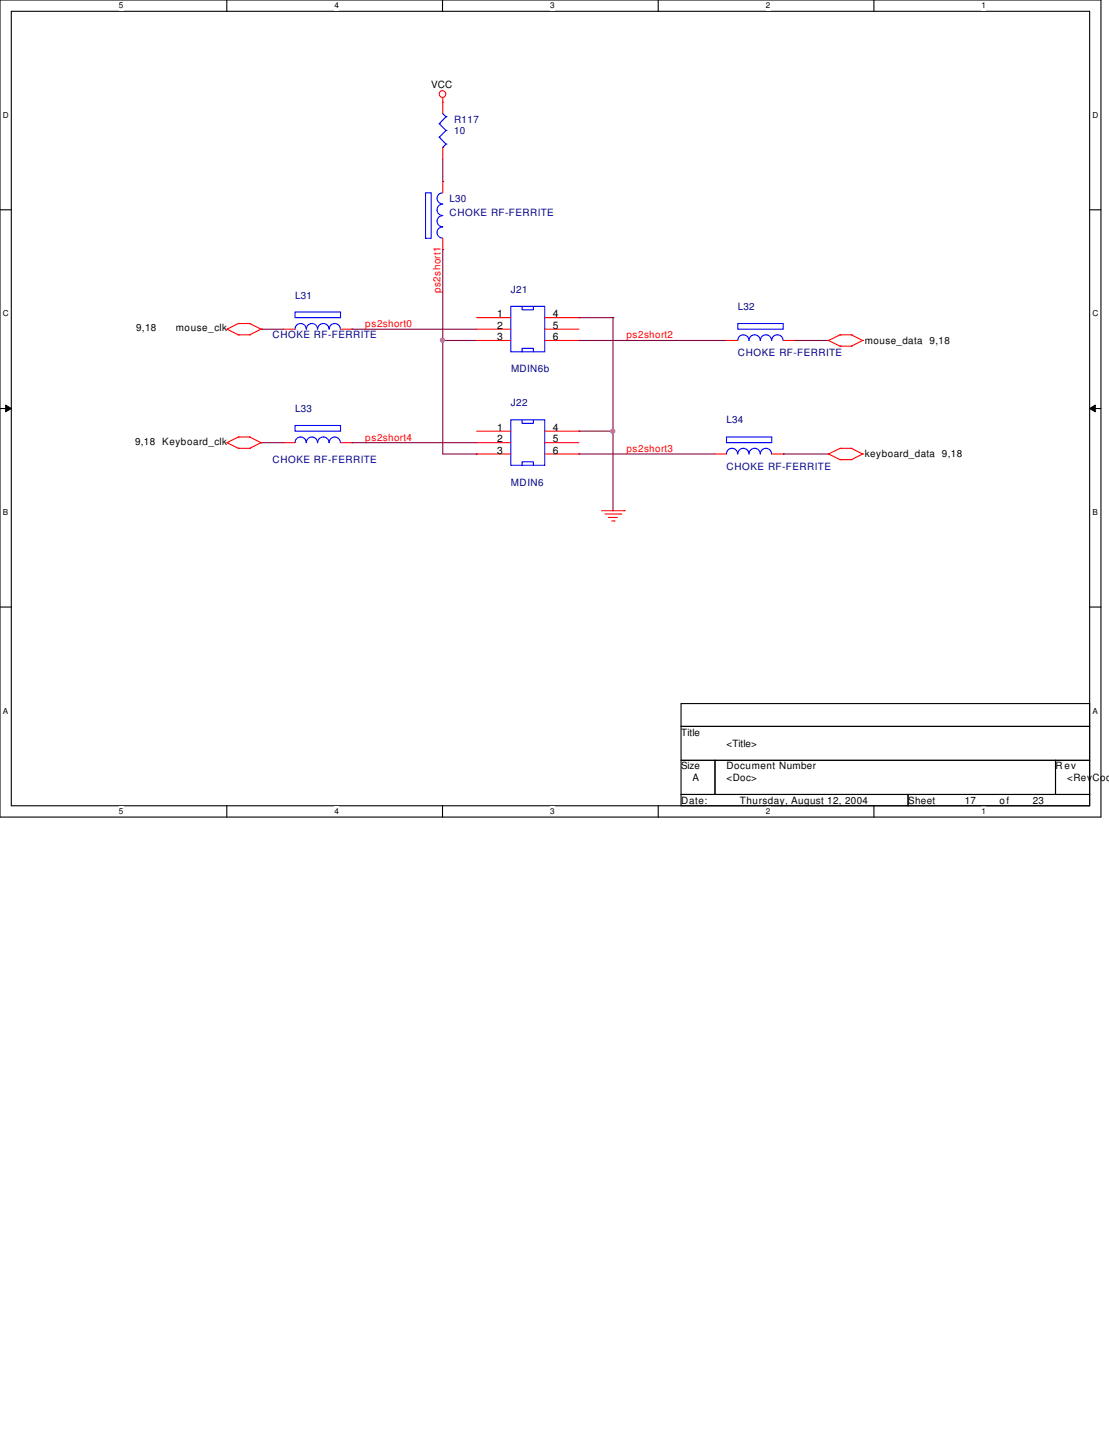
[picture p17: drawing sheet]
<svg xmlns="http://www.w3.org/2000/svg" width="216mm" height="279mm" viewBox="0 0 216 279" stroke-linecap="round" stroke-linejoin="round" font-family="sans-serif">
<defs><g id="words">
<g font-size="2">
<text x="96.8" y="61.8">1</text>
<text x="96.8" y="64.1">2</text>
<text x="107.6" y="64.1">5</text>
<text x="107.6" y="61.8">4</text>
<text x="96.8" y="66.3">3</text>
<text x="107.6" y="66.3">6</text>
<text x="96.8" y="83.9">1</text>
<text x="107.6" y="83.9">4</text>
<text x="96.8" y="88.3">3</text>
<text x="96.8" y="86.1">2</text>
<text x="107.6" y="86.1">5</text>
<text x="107.6" y="88.3">6</text>
</g>
<g font-size="1.9">
<text x="83.9" y="17.2">VCC</text>
<text x="26.5" y="64.5">9,18</text>
<text x="34.2" y="64.5">mouse_clk</text>
<text x="168.4" y="67">mouse_data 9,18</text>
<text x="26.3" y="86.6">9,18 Keyboard_clk</text>
<text x="168.4" y="89.1">keyboard_data 9,18</text>
<text x="132.6" y="143.2">Title</text>
<text x="132.6" y="149.8">Size</text>
<text x="141.4" y="145.4">&lt;Title&gt;</text>
<text x="141.4" y="149.8">Document Number</text>
<text x="205.5" y="149.8">R ev</text>
<text x="134.8" y="152">A</text>
<text x="141.4" y="152">&lt;Doc&gt;</text>
<text x="207.7" y="152">&lt;Rev</text>
<text x="212.7" y="152">Code</text>
<text x="132.6" y="156.5">Date:</text>
<text x="144.1" y="156.5">Thursday, August 12, 2004</text>
<text x="176.8" y="156.5">Sheet</text>
<text x="187.8" y="156.5">17</text>
<text x="194.6" y="156.5">of</text>
<text x="201.1" y="156.5">23</text>
</g>
<g font-size="1.9" fill="#00007f">
<text x="88.4" y="23.9">R117</text>
<text x="88.4" y="26.1">10</text>
<text x="87.5" y="42">CHOKE RF-FERRITE</text>
<text x="87.5" y="39.3">L30</text>
<text x="57.4" y="58.1">L31</text>
<text x="99.4" y="57">J21</text>
<text x="53" y="65.9">CHOKE RF-FERRITE</text>
<text x="143.6" y="60.3">L32</text>
<text x="143.6" y="69.4">CHOKE RF-FERRITE</text>
<text x="99.5" y="72.5">MDIN6b</text>
<text x="57.4" y="80.2">L33</text>
<text x="99.4" y="79.1">J22</text>
<text x="141.4" y="82.4">L34</text>
<text x="53" y="90.2">CHOKE RF-FERRITE</text>
<text x="99.4" y="94.6">MDIN6</text>
<text x="141.4" y="91.5">CHOKE RF-FERRITE</text>
</g>
<g font-size="1.9" fill="#f00">
<text x="85.8" y="57" transform="rotate(-90 85.8 57)">ps2short1</text>
<text x="71.1" y="63.7">ps2short0</text>
<text x="122" y="65.9">ps2short2</text>
<text x="71.1" y="85.8">ps2short4</text>
<text x="122" y="88">ps2short3</text>
</g>
<g font-size="1.6">
<text x="23.2" y="1.7">5</text>
<text x="65.1" y="1.7">4</text>
<text x="107.1" y="1.7">3</text>
<text x="149.1" y="1.7">2</text>
<text x="191.1" y="1.7">1</text>
<text x=".6" y="22.9">D</text>
<text x="212.7" y="22.9">D</text>
<text x=".6" y="61.6">C</text>
<text x="212.7" y="61.6">C</text>
<text x=".6" y="100.3">B</text>
<text x="212.7" y="100.3">B</text>
<text x=".6" y="138.9">A</text>
<text x="212.7" y="138.9">A</text>
<text x="23.2" y="158.5">5</text>
<text x="65.1" y="158.5">4</text>
<text x="107.1" y="158.5">3</text>
<text x="149.1" y="158.5">2</text>
<text x="191.1" y="158.5">1</text>
</g>
</g></defs>
<path d="M0 0h214.3v159.1h-214.3zM2.2 2.2h209.9v154.7h-209.9z" fill="none" stroke="#000" stroke-width=".21"/>
<g fill="#fff">
<path d="M23.2 .2h.8v1.8h-.8z"/>
<path d="M23.2 157.1h.8v1.8h-.8z"/>
</g>
<path d="M44.2 0v2.2M44.2 156.9v2.2" fill="none" stroke="#000" stroke-width=".21"/>
<g fill="#fff">
<path d="M65.1 .2h.9v1.8h-.9z"/>
<path d="M65.1 157.1h.9v1.8h-.9z"/>
</g>
<path d="M86.1 0v2.2M86.1 156.9v2.2" fill="none" stroke="#000" stroke-width=".21"/>
<g fill="#fff">
<path d="M107.1 .2h.9v1.8h-.9z"/>
<path d="M107.1 157.1h.9v1.8h-.9z"/>
</g>
<path d="M128.1 0v2.2M128.1 156.9v2.2" fill="none" stroke="#000" stroke-width=".21"/>
<g fill="#fff">
<path d="M149.1 .2h.9v1.8h-.9z"/>
<path d="M149.1 157.1h.9v1.8h-.9z"/>
</g>
<path d="M170.1 0v2.2M170.1 156.9v2.2" fill="none" stroke="#000" stroke-width=".21"/>
<g fill="#fff">
<path d="M191.1 .2h.9v1.8h-.9z"/>
<path d="M191.1 157.1h.9v1.8h-.9z"/>
<path d="M.6 21.5h1.1v1.8h-1.1z"/>
<path d="M212.7 21.5h1.1v1.8h-1.1z"/>
<path d="M.6 60.2h1.1v1.7h-1.1z"/>
<path d="M212.7 60.2h1.1v1.7h-1.1z"/>
</g>
<path d="M0 40.9h2.2M212.1 40.9h2.2" fill="none" stroke="#000" stroke-width=".21"/>
<g fill="#fff">
<path d="M.6 98.8h1v1.8h-1z"/>
<path d="M212.7 98.8h1v1.8h-1z"/>
</g>
<path d="M0 79.5h2.2M212.1 79.5h2.2" fill="none" stroke="#000" stroke-width=".21"/>
<path d="M1.1 78.9l1.1 .6-1.1 .7zM212.1 79.5l1.1-.6v1.3z" fill="#000"/>
<path d="M1.1 78.9l1.1 .6-1.1 .7zM212.1 79.5l1.1-.6v1.3z" fill="none" stroke="#000" stroke-width=".19"/>
<g fill="#fff">
<path d="M.6 137.5h1v1.8h-1z"/>
<path d="M212.7 137.5h1v1.8h-1z"/>
</g>
<path d="M0 118.2h2.2M212.1 118.2h2.2M132.6 137h79.5v4.4h-79.5zM132.6 141.4h79.5v6.6h-79.5zM132.6 148h6.6v6.7h-6.6zM132.6 154.7h44.2v2.2h-44.2zM139.2 148h66.3v6.7h-66.3zM176.8 154.7h35.3v2.2h-35.3zM205.5 148h6.6v6.7h-6.6z" fill="none" stroke="#000" stroke-width=".21"/>
<g fill="none" stroke="#7f003f" stroke-width=".21">
<path d="M86.2 35.3h.1M86.2 30.9v4.4M86.2 48.6h.1M86.2 48.6v39.8h6.6M50.8 64.1h.1M50.8 64.1h4.4M68.5 64.1h.1M68.5 64.1h24.3M86.2 66.3h.1M86.2 66.3h6.6M112.7 61.8h.1M112.7 66.3h.1"/>
<path d="M112.7 61.8h6.6M112.7 66.3h28.7M119.3 61.8h.1M119.3 61.8v37.6M154.7 66.3h.1M154.7 66.3h6.6M50.8 86.2h.1M50.8 86.2h4.4M68.5 86.2h.1M68.5 86.2h24.3M92.8 88.4h.1M112.7 88.4h.1"/>
<path d="M112.7 83.9h.1M112.7 88.4h26.5M112.7 83.9h6.6M119.3 83.9h.1M152.5 88.4h.1M152.5 88.4h8.8"/>
</g>
<g fill="none" stroke="#f00" stroke-width=".21">
<path d="M86.2 19.9h.1M86.2 19v3.1M86.2 28.7v2.2M86.2 35.3v2.2M86.2 46.4v2.2M44.2 64.1h.1M44.2 64.1l2.2 1.1M46.4 65.2h.1M46.4 63h.1M46.4 65.2h2.2M46.4 63l-2.2 1.1M46.4 63h2.2"/>
<path d="M48.6 65.2h.1M48.6 63h.1M48.6 63l2.2 1.1M50.8 64.1h.1M50.8 64.1l-2.2 1.1M55.2 64.1h2.2M66.3 64.1h2.2M92.8 64.1h6.6M92.8 66.3h6.6M92.8 61.8h6.6M106 64.1h6.7M106 66.3h6.7"/>
<path d="M106 61.8h6.7M141.4 66.3h2.2M152.5 66.3h2.2M161.3 66.3h.1M161.3 66.3l2.2 1.1M163.5 65.2h.1M163.5 67.4h.1M163.5 65.2h2.2M163.5 65.2l-2.2 1.1M163.5 67.4h2.2M165.7 65.2h.1M165.7 67.4h.1"/>
<path d="M165.7 65.2l2.2 1.1M167.9 66.3h.1M167.9 66.3l-2.2 1.1M44.2 86.2h.1M44.2 86.2l2.2 1.1M46.4 87.3h.1M46.4 85.1h.1M46.4 87.3h2.2M46.4 85.1l-2.2 1.1M46.4 85.1h2.2M48.6 87.3h.1M48.6 85.1h.1"/>
<path d="M48.6 85.1l2.2 1.1M50.8 86.2h.1M50.8 86.2l-2.2 1.1M55.2 86.2h2.2M66.3 86.2h2.2M92.8 88.4h6.6M92.8 86.2h6.6M92.8 83.9h6.6M106 88.4h6.7M106 86.2h6.7M106 83.9h6.7M117.1 99.4h4.4"/>
<path d="M121.5 99.4h.1M139.2 88.4h2.2M150.2 88.4h2.3M161.3 88.4h.1M161.3 88.4l2.2 1.1M163.5 87.3h.1M163.5 89.5h.1M163.5 87.3h2.2M163.5 87.3l-2.2 1.1M163.5 89.5h2.2M165.7 87.3h.1M165.7 89.5h.1"/>
<path d="M165.7 87.3l2.2 1.1M167.9 88.4h.1M167.9 88.4l-2.2 1.1M117.8 100.1h3.1M118.4 100.8h.1M118.4 100.8h1.8M119.1 101.4h.4M119.5 101.4h.1M120.9 100.1h.1"/>
<circle cx="86.1" cy="18.3" r=".65"/>
</g>
<g fill="none" stroke="#00f" stroke-width=".21">
<path d="M82.8 37.5h1.1v8.9h-1.1zM85.5 24.1h.1M85.5 26.7h.1M85.5 24.1l1.3 1.3M85.5 26.7l1.3 1.4M86.2 28.7h.1M86.2 39.8a1.1 1.1 0 0 0-1.1 1.1 1.1 1.1 0 0 0 1.1 1.1M86.2 37.5a1.08 1.08 0 0 0-1.1 1.1 1.08 1.08 0 0 0 1.1 1.1M86.2 22.1l.6 .6M86.8 22.7h.1M86.8 25.4h.1M86.8 28.1h.1"/>
<path d="M86.8 22.7l-1.3 1.4M86.8 25.4l-1.3 1.3M86.8 28.1l-.6 .6M86.2 44.2a1.08 1.08 0 0 0-1.1 1.1 1.08 1.08 0 0 0 1.1 1.1M86.2 42a1.08 1.08 0 0 0-1.1 1.1 1.08 1.08 0 0 0 1.1 1.1M99.4 59.6h6.6v8.9h-6.6zM101.6 59.6v.7h2.2v-.7M57.4 60.7h8.9v1.1h-8.9zM57.4 64.1a1.08 1.08 0 0 1 1.1-1.1 1.08 1.08 0 0 1 1.1 1.1M59.6 64.1a1.08 1.08 0 0 1 1.1-1.1 1.08 1.08 0 0 1 1.1 1.1M61.8 64.1a1.1 1.1 0 0 1 1.1-1.1 1.1 1.1 0 0 1 1.2 1.1M64.1 64.1a1.08 1.08 0 0 1 1.1-1.1 1.08 1.08 0 0 1 1.1 1.1"/>
<path d="M101.6 68.5v-.7h2.2v.7M143.6 63h8.9v1.1h-8.9zM143.6 66.3a1.08 1.08 0 0 1 1.1-1.1 1.08 1.08 0 0 1 1.1 1.1 1.1 1.1 0 0 1 1.1-1.1 1.1 1.1 0 0 1 1.1 1.1M148 66.3a1.08 1.08 0 0 1 1.1-1.1 1.08 1.08 0 0 1 1.1 1.1M150.2 66.3a1.1 1.1 0 0 1 1.1-1.1 1.1 1.1 0 0 1 1.1 1.1M57.4 82.8h8.9v1.1h-8.9zM57.4 86.2a1.08 1.08 0 0 1 1.1-1.1 1.08 1.08 0 0 1 1.1 1.1M59.6 86.2a1.08 1.08 0 0 1 1.1-1.1 1.08 1.08 0 0 1 1.1 1.1M61.8 86.2a1.1 1.1 0 0 1 1.1-1.1 1.1 1.1 0 0 1 1.2 1.1M64.1 86.2a1.08 1.08 0 0 1 1.1-1.1 1.08 1.08 0 0 1 1.1 1.1M99.4 81.7h6.6v8.9h-6.6zM101.6 90.6v-.7h2.2v.7"/>
<path d="M101.6 81.7v.7h2.2v-.7M141.4 85.1h8.8v1.1h-8.8zM141.4 88.4a1.08 1.08 0 0 1 1.1-1.1 1.08 1.08 0 0 1 1.1 1.1M143.6 88.4a1.08 1.08 0 0 1 1.1-1.1 1.08 1.08 0 0 1 1.1 1.1 1.1 1.1 0 0 1 1.1-1.1 1.1 1.1 0 0 1 1.1 1.1M148 88.4a1.08 1.08 0 0 1 1.1-1.1 1.08 1.08 0 0 1 1.1 1.1"/>
</g>
<circle cx="119.3" cy="83.9" r=".43" fill="#f0f"/>
<circle cx="119.3" cy="83.9" r=".43" fill="none" stroke="#f0f" stroke-width=".21"/>
<circle cx="86.1" cy="66.2" r=".43" fill="#f0f"/>
<circle cx="86.1" cy="66.2" r=".43" fill="none" stroke="#f0f" stroke-width=".21"/>
<use href="#words"/>
</svg>
